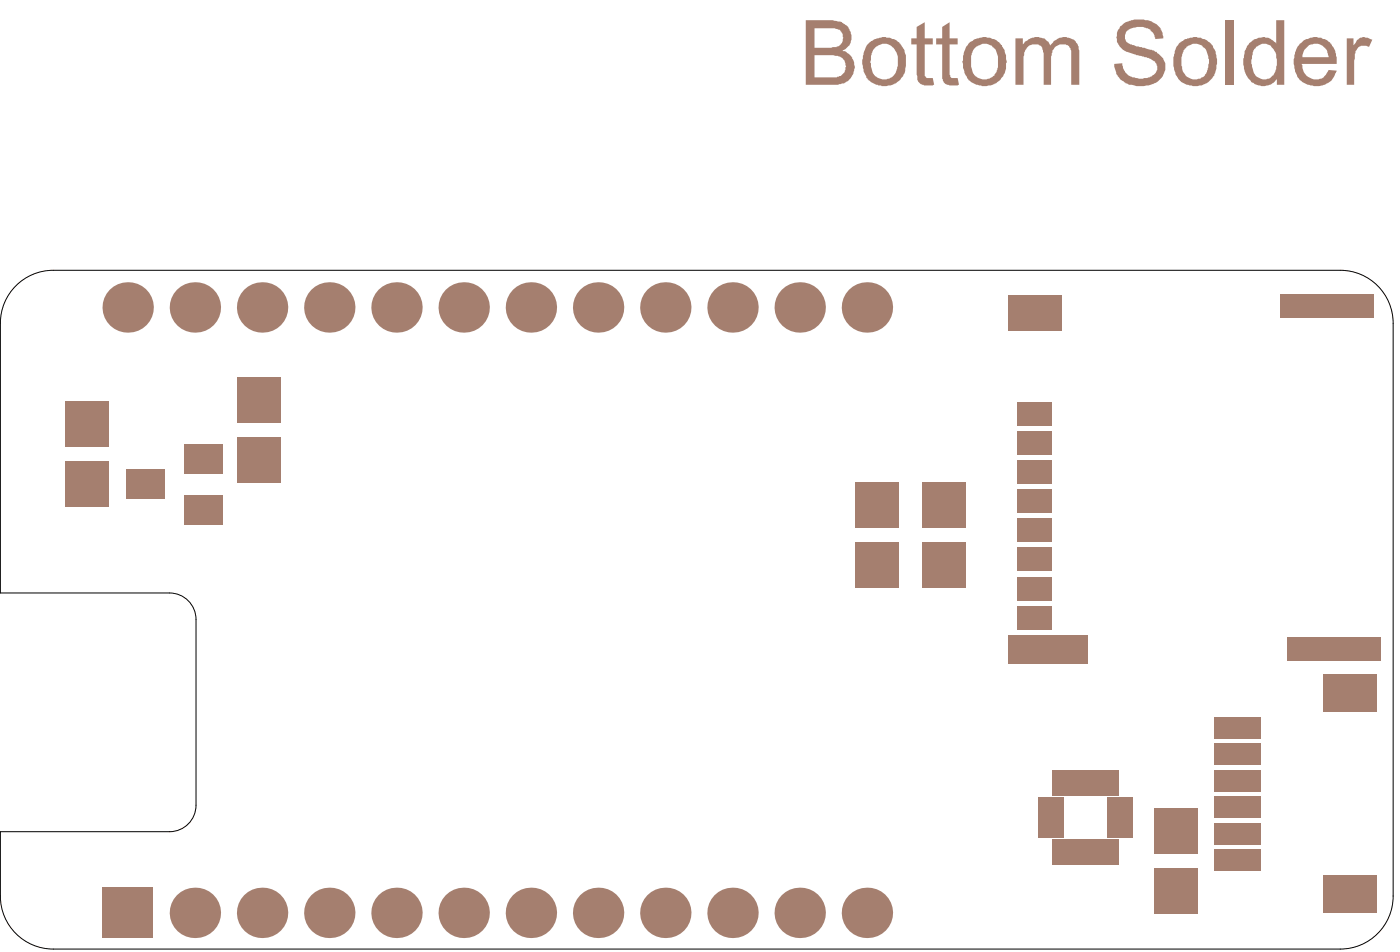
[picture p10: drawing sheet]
<svg xmlns="http://www.w3.org/2000/svg" width="176mm" height="120mm" viewBox="0 0 176 120" stroke-linecap="round" stroke-linejoin="round" font-family="sans-serif">
<path d="M2.3 35.6a6.6 6.6 0 0 1 4.4-1.6h161.8a6.7 6.7 0 0 1 6.7 6.6v72a6.7 6.7 0 0 1-6.7 6.6h-161.8a6.7 6.7 0 0 1-6.7-6.6v-8.1h21.3a3.3 3.3 0 0 0 3.3-3.3v-23.4a3.3 3.3 0 0 0-3.3-3.3h-21.3v-33.9a6.6 6.6 0 0 1 2.3-5z" fill="none" stroke="#000" stroke-width=".13"/>
<g fill="#a57f6f">
<path d="M115.3 3.4l1-.6v2h1v.8h-1v3.4a.67 .67 0 0 0 .2 .8h.8l.2 .9a1.9 1.9 0 0 1-2.1-.5l-.1-.8v-3.8h-.7v-.8h.7z"/>
<path d="M118.5 3.4l.9-.6v2h1v.8h-1v3.5a.68 .68 0 0 0 .3 .7h.7l.2 .9h-.1a1.82 1.82 0 0 1-1.9-.4l-.1-.4v-4.3h-.8v-.8h.8z"/>
<path d="M127.7 4.8h.9v.9l.1-.2a2.16 2.16 0 0 1 2.4-.7h.2l.5 .4 .3 .5a1.95 1.95 0 0 1 3.4 0l.2 .6v4.4h-1v-3.8a1.02 1.02 0 0 0-.3-1v-.1a1.38 1.38 0 0 0-2.2 1.1v.2v3.6h-1v-4l-.1-.2a.82 .82 0 0 0-.5-.8 1.3 1.3 0 0 0-1.8 1.2l-.1 .2v3.6h-1z"/>
<path d="M140.9 3.3a2.16 2.16 0 0 1 1.1-.7 2.63 2.63 0 0 1 1.5-.1h.2a3.3 3.3 0 0 1 1.7 .5l.5 .6v.1h.1l.2 .4 .1 .7-1 .1a1.74 1.74 0 0 0-2-1.5h-.3a1.82 1.82 0 0 0-1.5 .7 .95 .95 0 0 0 .8 1.5l.6 .2 .7 .1 1.1 .4a2.68 2.68 0 0 1 1.8 1.6 2.52 2.52 0 0 1-1.5 2.7 4.8 4.8 0 0 1-3.5-.2l-.2-.2a1.61 1.61 0 0 1-.9-1.1l-.3-.7v-.4l1-.1a1.85 1.85 0 0 0 1.9 1.9 2.54 2.54 0 0 0 2.3-.6 1.04 1.04 0 0 0-.5-1.7 4.9 4.9 0 0 0-1.9-.6l-.4-.1a2.34 2.34 0 0 1-2.1-2.1v-.4a.96 .96 0 0 1 .4-.7z"/>
<path d="M154.1 2.5h1v8.2h-1z"/>
<path d="M169.3 4.8h.9v.9l.5-.7a1.37 1.37 0 0 1 1.4-.2l.5 .2-.5 .9-.1-.1a1.12 1.12 0 0 0-1.4 .4l-.2 .6-.1 .8v3.1h-1z"/>
<path d="M101.3 2.5h3.4l.3 .1a2.08 2.08 0 0 1 2 2.7l-.2 .4-.5 .5-.3 .1 .1 .1a.47 .47 0 0 1 .5 .3 2.03 2.03 0 0 1 .5 2.8 2.28 2.28 0 0 1-1.9 1.2h-3.9zM102.4 3.6v2.4h2.1l.5-.1a.89 .89 0 0 0 .8-.5h.1a1.44 1.44 0 0 0-.4-1.7l-.5-.1zM102.4 6.9v2.8h2.2a1.51 1.51 0 0 0 1.6-.7v-.1a1.27 1.27 0 0 0-1.2-1.9l-.2-.1z"/>
<path d="M109.2 5.5l.1-.2a2.86 2.86 0 0 1 2.4-.6 2.44 2.44 0 0 1 1.9 1.4 3.6 3.6 0 0 1 .3 2.1v.1a2.68 2.68 0 0 1-2.9 2.5 3 3 0 0 1-2.1-1.1v-.1a3 3 0 0 1-.3-2.8l.2-.8zM110.2 5.8l-.3 .4a3.8 3.8 0 0 0-.1 3 1.68 1.68 0 0 0 1.7 .7 1.68 1.68 0 0 0 1.3-1.3 3.3 3.3 0 0 0-.4-2.6 1.76 1.76 0 0 0-1.4-.5z"/>
<path d="M121.8 5.5l.1-.2a3.2 3.2 0 0 1 3.4-.2l.7 .6v.1l.2 .4 .3 .7v.5a2.85 2.85 0 0 1-1.9 3.3 2.95 2.95 0 0 1-2.9-.8 4.1 4.1 0 0 1-.4-3.5zM122.6 6a2.13 2.13 0 0 0-.5 1.9 2.2 2.2 0 0 0 .4 1.6 1.73 1.73 0 0 0 2.6-.1v-.1a3.6 3.6 0 0 0 .2-2.7 1.57 1.57 0 0 0-2.4-.8z"/>
<path d="M148.2 5.5l.4-.3a2.91 2.91 0 0 1 2.2-.5 2.26 2.26 0 0 1 1.6 1 3.6 3.6 0 0 1 .5 2.6 2.54 2.54 0 0 1-3.2 2.4 2.32 2.32 0 0 1-2.1-2.2 3.5 3.5 0 0 1 .5-2.8zM149.2 5.8a2.58 2.58 0 0 0-.6 2.6 1.62 1.62 0 0 0 1.5 1.6 1.62 1.62 0 0 0 1.8-1.4v-.3a1.4 1.4 0 0 0 0-1 1.52 1.52 0 0 0-.6-1.4 .97 .97 0 0 0-.9-.4 1.28 1.28 0 0 0-1.1 .3z"/>
<path d="M157.1 5.4a2.34 2.34 0 0 1 2.7-.5l.6 .4 .1 .2v-3h1v8.2h-.9v-.7h-.1a1.98 1.98 0 0 1-2.9 .4h-.1a3.4 3.4 0 0 1-1.2-2.6l.1-.8a3 3 0 0 1 .7-1.6zM158 5.8l-.3 .4a4.6 4.6 0 0 0-.3 2.2 1.74 1.74 0 0 0 1 1.4 1.5 1.5 0 0 0 2.1-1.4l.1-.2v-.8l-.1-.1a1.76 1.76 0 0 0-1.1-1.7 1.29 1.29 0 0 0-1.4 .2z"/>
<path d="M163.4 5.5l.2-.1a1.42 1.42 0 0 1 1-.6 1.91 1.91 0 0 1 1.4-.1 2.53 2.53 0 0 1 1.7 1.2v.2a3.2 3.2 0 0 1 .4 1.8v.1h-4.4l.1 .2a1.74 1.74 0 0 0 2.5 1.6l.2-.1 .6-.9 1 .1-.1 .1a2.48 2.48 0 0 1-2.7 1.8 2.73 2.73 0 0 1-2.2-1.2 4 4 0 0 1 .1-3.8zM164.4 5.9a1.41 1.41 0 0 0-.6 1.3h3.3a1.73 1.73 0 0 0-1.6-1.7l-.5 .1a.68 .68 0 0 0-.6 .3z"/>
<circle cx="33" cy="38.6" r="3.2"/>
<circle cx="66.8" cy="38.6" r="3.2"/>
<circle cx="100.6" cy="38.6" r="3.2"/>
<circle cx="33" cy="114.7" r="3.2"/>
<circle cx="66.8" cy="114.7" r="3.2"/>
<circle cx="100.6" cy="114.7" r="3.2"/>
<circle cx="24.5" cy="38.6" r="3.2"/>
<circle cx="16.1" cy="38.6" r="3.2"/>
<circle cx="58.3" cy="38.6" r="3.2"/>
<circle cx="49.9" cy="38.6" r="3.2"/>
<circle cx="83.7" cy="38.6" r="3.2"/>
<circle cx="75.2" cy="38.6" r="3.2"/>
<circle cx="109" cy="38.6" r="3.2"/>
<circle cx="24.5" cy="114.7" r="3.2"/>
<circle cx="49.9" cy="114.7" r="3.2"/>
<circle cx="58.3" cy="114.7" r="3.2"/>
<circle cx="75.2" cy="114.7" r="3.2"/>
<circle cx="83.7" cy="114.7" r="3.2"/>
<circle cx="109" cy="114.7" r="3.2"/>
<circle cx="41.4" cy="38.6" r="3.2"/>
<circle cx="92.1" cy="38.6" r="3.2"/>
<circle cx="41.4" cy="114.7" r="3.2"/>
<circle cx="92.1" cy="114.7" r="3.2"/>
</g>
<g fill="#a57f6f">
<path d="M12.9 111.5h6.3v6.3h-6.3z" fill-rule="evenodd"/>
<path d="M132.3 105.4h1.7v3.2h-1.7z" fill-rule="evenodd"/>
<path d="M134 105.4h1.6v3.2h-1.6z" fill-rule="evenodd"/>
<path d="M135.6 105.4h1.7v3.2h-1.7z" fill-rule="evenodd"/>
<path d="M135.6 96.8h1.7v3.1h-1.7z" fill-rule="evenodd"/>
<path d="M134 96.8h1.6v3.1h-1.6z" fill-rule="evenodd"/>
<path d="M132.3 96.8h1.7v3.1h-1.7z" fill-rule="evenodd"/>
<path d="M139.2 103.5h3.2v1.7h-3.2z" fill-rule="evenodd"/>
<path d="M139 105.4h1.6v3.2h-1.6z" fill-rule="evenodd"/>
<path d="M139.2 100.2h3.2v1.6h-3.2z" fill-rule="evenodd"/>
<path d="M139 96.8h1.6v3.1h-1.6z" fill-rule="evenodd"/>
<path d="M23.2 62.2h4.9v3.7h-4.9z" fill-rule="evenodd"/>
<path d="M29.8 47.3h5.4v5.8h-5.4z" fill-rule="evenodd"/>
<path d="M139.2 101.8h3.2v1.7h-3.2z" fill-rule="evenodd"/>
<path d="M145.2 101.5h5.4v5.7h-5.4z" fill-rule="evenodd"/>
<path d="M23.2 55.8h4.9v3.7h-4.9z" fill-rule="evenodd"/>
<path d="M29.8 54.9h5.4v5.8h-5.4z" fill-rule="evenodd"/>
<path d="M145.2 109.1h5.4v5.7h-5.4z" fill-rule="evenodd"/>
<path d="M130.6 103.5h3.1v1.7h-3.1z" fill-rule="evenodd"/>
<path d="M137.3 105.4h1.7v3.2h-1.7z" fill-rule="evenodd"/>
<path d="M137.3 96.8h1.7v3.1h-1.7z" fill-rule="evenodd"/>
<path d="M130.6 100.2h3.1v1.6h-3.1z" fill-rule="evenodd"/>
<path d="M128 76.1h4.3v3h-4.3z" fill-rule="evenodd"/>
<path d="M128 72.4h4.3v3h-4.3z" fill-rule="evenodd"/>
<path d="M128 65.1h4.3v3h-4.3z" fill-rule="evenodd"/>
<path d="M128 57.8h4.3v3h-4.3z" fill-rule="evenodd"/>
<path d="M128 50.5h4.3v3h-4.3z" fill-rule="evenodd"/>
<path d="M126.8 37.1h6.7v4.4h-6.7z" fill-rule="evenodd"/>
<path d="M166.4 110h6.6v4.7h-6.6z" fill-rule="evenodd"/>
<path d="M152.7 106.7h5.8v2.7h-5.8z" fill-rule="evenodd"/>
<path d="M152.7 103.4h5.8v2.6h-5.8z" fill-rule="evenodd"/>
<path d="M152.7 100h5.8v2.7h-5.8z" fill-rule="evenodd"/>
<path d="M152.7 96.7h5.8v2.7h-5.8z" fill-rule="evenodd"/>
<path d="M152.7 93.4h5.8v2.7h-5.8z" fill-rule="evenodd"/>
<path d="M152.7 90.1h5.8v2.6h-5.8z" fill-rule="evenodd"/>
<path d="M166.4 84.7h6.6v4.7h-6.6z" fill-rule="evenodd"/>
<path d="M161 36.9h11.8v3.1h-11.8z" fill-rule="evenodd"/>
<path d="M107.6 60.5h5.4v5.8h-5.4z" fill-rule="evenodd"/>
<path d="M107.6 68.1h5.4v5.8h-5.4z" fill-rule="evenodd"/>
<path d="M130.6 101.8h3.1v1.7h-3.1z" fill-rule="evenodd"/>
<path d="M126.8 79.8h10v3.5h-10z" fill-rule="evenodd"/>
<path d="M128 68.8h4.3v3h-4.3z" fill-rule="evenodd"/>
<path d="M128 61.4h4.3v3.1h-4.3z" fill-rule="evenodd"/>
<path d="M128 54.1h4.3v3h-4.3z" fill-rule="evenodd"/>
<path d="M161.9 80h11.7v3.1h-11.7z" fill-rule="evenodd"/>
<path d="M15.9 59h4.9v3.7h-4.9z" fill-rule="evenodd"/>
<path d="M8.3 50.4h5.4v5.7h-5.4z" fill-rule="evenodd"/>
<path d="M116 60.5h5.4v5.8h-5.4z" fill-rule="evenodd"/>
<path d="M116 68.1h5.4v5.8h-5.4z" fill-rule="evenodd"/>
<path d="M8.3 58h5.4v5.7h-5.4z" fill-rule="evenodd"/>
</g>
</svg>
